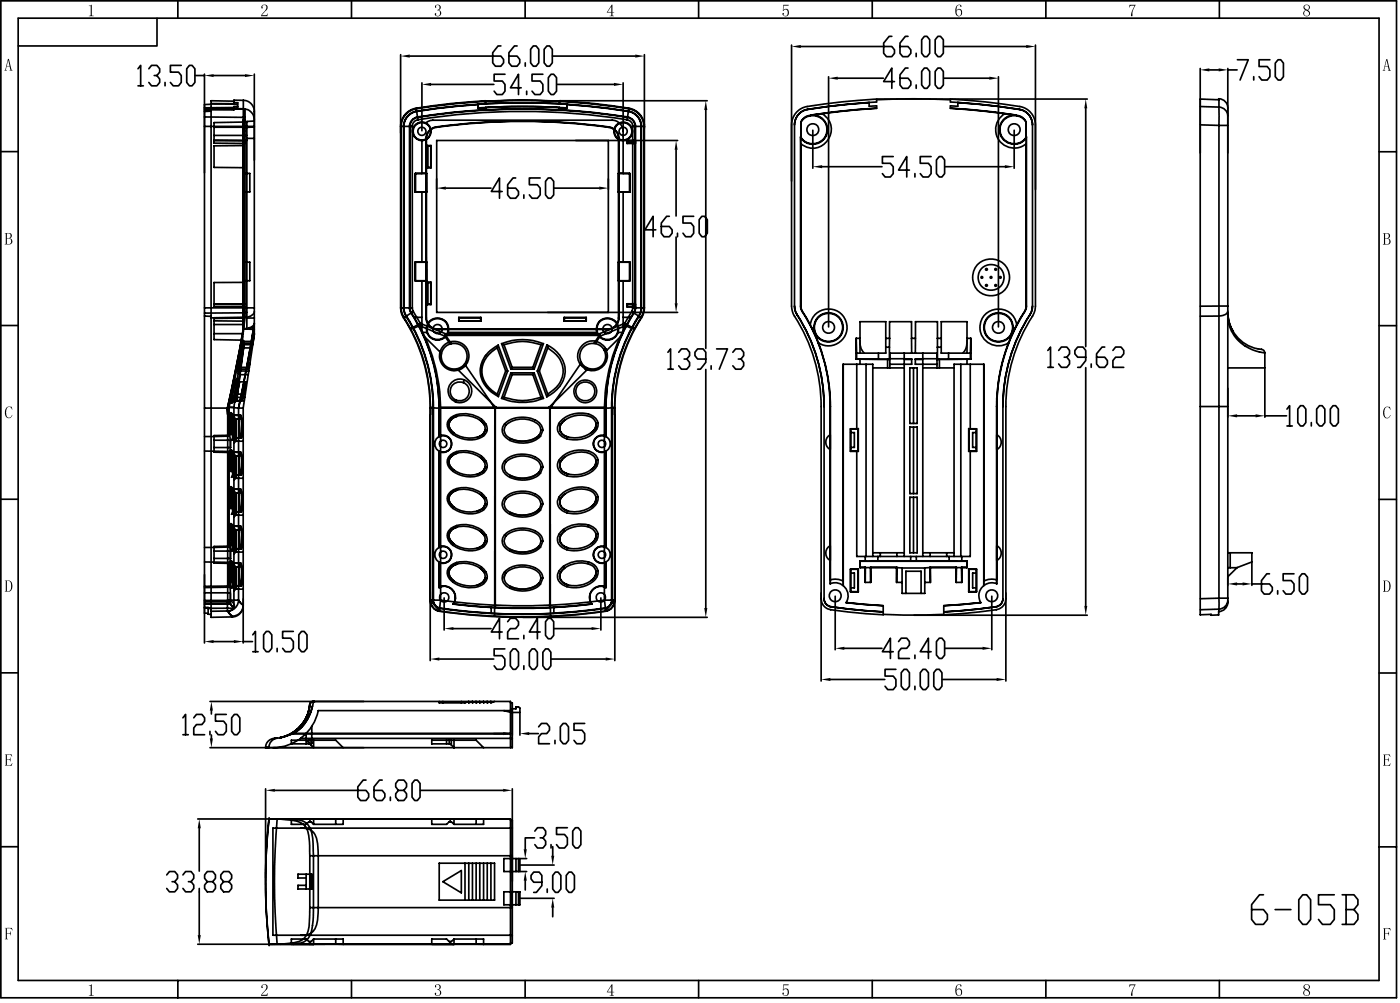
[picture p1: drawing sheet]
<svg xmlns="http://www.w3.org/2000/svg" width="210mm" height="151mm" viewBox="0 0 210 151" stroke-linecap="round" stroke-linejoin="round" font-family="sans-serif">
<g fill="none" stroke="#000" stroke-width=".25">
<path d="M.1 .1h209.8v149.8h-209.8zM2.7 2.7h204.6v144.6h-204.6zM20.7 10.3l.4-.5v3.1M20.7 12.9h.8M22.4 10.3l.4-.5h.8l.4 .5v.5l-.4 .5h-.4M23.6 11.3l.4 .6v.5l-.4 .5h-.8l-.4-.5M23.6 2.7v4.2h-20.9M24.8 12.4v.5M26.7 .1v2.6M27.2 9.8h-1.6v1h1.2l.4 .5v1.1l-.4 .5h-.8l-.4-.5M28.5 9.8h.4l.4 .5v2.1l-.4 .5h-.4l-.4-.5v-2.1zM29.3 11.3h1.4"/>
<path d="M30.7 19h7.5M30.7 11.1v85.5M30.7 17.6h6.1M31.7 16.3h4.9a1.66 1.66 0 0 1 1.6 1.7M31.7 16.7h-1M31.7 15.7h-1M31.7 15.6h4M32.1 11.3h4.7M35.2 15.2l-3.5-.1v77.6h3.2M35.2 15.4h.5v.8l-5 .1M35.2 16.4h1.6v31.3l-.2 2.1M35.2 16.1l-4.5 .1"/>
<path d="M35.7 16h-.5v.5h-4.5M36.6 18.1h.2M36.6 19.7h.2M36.6 18.5h.2M36.6 15.1a1.68 1.68 0 0 1 1.6 1.6M36.6 15.1v35h-4.4M36.6 15.1l-1.4-.1v.6h-3.5M36.8 18.3l-4.6 .1v2.6l4.6 .1h-4.6v.4h4.6M38.2 18.2h-1.1v31.2l1.1 .1M38.2 11.1v39M38.2 19.1h-6M52.8 .1v2.6"/>
<path d="M60.2 8.2v38M61.6 8.4h12.4M62 19h-1.8a2.77 2.77 0 0 1 2.3-2.7 99.9 99.9 0 0 1 10.5-1.2v.5a104.2 104.2 0 0 1 11.1 0v-.5a84.9 84.9 0 0 1 11 1.3 2.77 2.77 0 0 1 1.7 2.6h-1.7M62 19v27.2M62.5 16.3l.3 1.7M62.8 18a.98 .98 0 0 0-.8 1M62.8 18a98.9 98.9 0 0 1 31.4 0M63.4 12.4v7.2M64 18.5a1.39 1.39 0 0 1 .7 1.5 1.39 1.39 0 0 1-1.3 1.1M64 18.5l.7-.4h.4h26.9a1.67 1.67 0 0 1 1.7 1.6v6.4M64 18.5a1.4 1.4 0 0 0-2 .9 1.4 1.4 0 0 0 1.4 1.7M64.8 12.7h9.4"/>
<path d="M65.5 19.1a1.7 1.7 0 0 0-1.4 1.7M65.5 19.1a94.5 94.5 0 0 1 26 0M65.5 19.1h.1M71.8 15.7a76.7 76.7 0 0 0-9.7 1.1 2.35 2.35 0 0 0-1.4 2.2v27.2a3.9 3.9 0 0 0 1 2.3 25.4 25.4 0 0 1 3.4 12.8M71.8 15.7a70.2 70.2 0 0 0-9.7 1.2 2.31 2.31 0 0 0-1.4 2.1v27.2a3.7 3.7 0 0 0 1 2.3 25.6 25.6 0 0 1 3.4 12.8M71.8 15.6v.7M71.8 15.6h.1M71.9 15.6l6-.2 7.3 .2M71.9 16.2a99.1 99.1 0 0 1 13.3 0M71.9 15.6v.6M71.9 16.2l-.1 .1M73 16.5a79.2 79.2 0 0 0-10.6 1.2 1.42 1.42 0 0 0-.9 1.3v27.2a3.1 3.1 0 0 0 .9 1.9 26.4 26.4 0 0 1 3.6 13.2"/>
<path d="M73 15.2a104.2 104.2 0 0 1 11.1 0M73 16.5v-.4a104.2 104.2 0 0 1 11.1 0v.4M73 16.5a104.2 104.2 0 0 1 11.1 0M73 15.6h-1.2M73 16.2l-1.2 .1M75.3 6.9h-.4l-.8 1v1.5l.4 .5h.8l.4-.5v-.5l-.4-.5h-1.2M75.9 11.2h-1.6v1h1.2l.4 .5v1l-.4 .5h-.8l-.4-.5M77.7 6.9h-.4l-.8 1v1.5l.4 .5h.8l.4-.5v-.5l-.4-.5h-1.2M78.3 13.2h-1.6l1.2-2v3M78.9 .1v2.6M78.9 9.4v.5M79.2 13.7v.5"/>
<path d="M80.1 6.9h.5l.4 .5v2l-.4 .5h-.5l-.4-.5v-2zM81.6 11.2h-1.6v1h1.2l.4 .5v1l-.4 .5h-.8l-.4-.5M82.2 6.9h.4l.4 .5v2l-.4 .5h-.4l-.4-.5v-2zM82.8 11.2h.4l.4 .5v2l-.4 .5h-.4l-.4-.5v-2zM83 8.4h12.5M83.7 12.7h8.6M84.1 16.5a79.2 79.2 0 0 1 10.6 1.2 1.42 1.42 0 0 1 .8 1.3v27.2a3.1 3.1 0 0 1-.9 1.9 26.4 26.4 0 0 0-3.5 13.2M84.1 15.6h1.1M84.1 16.2l1.1 .1M84.1 15.1h22.2M85.2 15.6v.6M85.2 16.2v.1"/>
<path d="M85.2 15.7a76.7 76.7 0 0 1 9.8 1.1 2.35 2.35 0 0 1 1.4 2.2v27.2a3.9 3.9 0 0 1-1 2.3 25.4 25.4 0 0 0-3.4 12.8M85.2 15.7a70.2 70.2 0 0 1 9.8 1.2 2.31 2.31 0 0 1 1.4 2.1v27.2a3.7 3.7 0 0 1-1.1 2.3 25.6 25.6 0 0 0-3.4 12.8M85.2 15.6v.7M85.2 15.6h.1M91.5 19.1a1.66 1.66 0 0 1 1.5 1.7M91.5 19.1h.1M93.7 12.4v7.2M94.2 18a.98 .98 0 0 1 .9 1M94.5 16.3l-.3 1.7M95.1 19v27.2M96.8 8.2v38M105 .1v2.6"/>
<path d="M106.1 16.5v35.8M119 6.8v39.6a4.4 4.4 0 0 0 1 2.1 25 25 0 0 1 3.4 12.6v41.2M119.4 18.8v27.2zM120 17.2l.8-.6a72.1 72.1 0 0 1 9.8-1.2 79.1 79.1 0 0 0-9.8 1.2 2.38 2.38 0 0 0-1.4 2.2l.1-.6zM120.4 18.3v2.3M120.4 7h12.4M120.4 18.3a2.12 2.12 0 0 1 3.2-.4 2.12 2.12 0 0 1 0 3.2 2.12 2.12 0 0 1-3.2-.4M120.4 18.3h.1M120.4 18.3v2.4M122.1 17.3a2.21 2.21 0 0 1 2 3.2 2.21 2.21 0 0 1-3.8 .2M122.1 17.3h-.3M122.2 19.6v5.7"/>
<path d="M123.6 17.1a2.77 2.77 0 0 1 .8 4 2.77 2.77 0 0 1-4 .5M123.6 17.1l-1.5 .2M124.5 11.5v37.6M125.9 11.7h6.9M130.6 15.4l1.1-.1v-.4a85.9 85.9 0 0 0-10.9 1.2 2.82 2.82 0 0 0-1.8 2.7M130.6 15.4v.6l1.1-.1v.4l-2.7 .2-5.4 .6M131.1 .1v2.6M131.7 15a103.8 103.8 0 0 1 11.1 0M131.7 16.2l-6.6 .6-3.3 .6a1.57 1.57 0 0 0-1.4 .9M131.8 14.9h31.6M134 5.5h-.4l-.8 1v1.5l.4 .5h.8l.4-.5v-.5l-.4-.5h-1.2M134.4 12.3h-1.6l1.2-2.1v3.1"/>
<path d="M136.5 5.5h-.4l-.8 1v1.5l.4 .5h.8l.4-.5v-.5l-.4-.5h-1.2M136.5 10.2h-.4l-.8 1v1.6l.4 .5h.8l.4-.5v-.5l-.4-.6h-1.2M137.7 8v.5M137.7 12.8v.5M138.9 5.5h.4l.4 .5v2l-.4 .5h-.4l-.4-.5v-2zM138.9 10.2h.4l.4 .5v2.1l-.4 .5h-.4l-.4-.5v-2.1zM141 5.5h.4l.4 .5v2l-.4 .5h-.4l-.4-.5v-2zM141 10.2h.4l.4 .5v2.1l-.4 .5h-.4l-.4-.5v-2.1zM141.8 7h12.4M141.8 11.7h6.9M142.8 16.2l6.7 .6 3.2 .6a1.57 1.57 0 0 1 1.5 .9M144 15.4l-1.2-.1v-.4a85.6 85.6 0 0 1 11 1.2 2.82 2.82 0 0 1 1.8 2.7"/>
<path d="M144 15.4a72.1 72.1 0 0 1 9.7 1.2 2.37 2.37 0 0 1 1.5 2.2M144 15.4l6.1 .6 3.1 .4M144 15.4v.6l-1.2-.1v.4l2.8 .2 5.4 .6M150.1 11.5v37.6M151 17.1a2.77 2.77 0 0 0-.8 4 2.77 2.77 0 0 0 4 .5M151 17.1l1.5 .2M152.4 19.6v5.7M152.5 17.3a2.2 2.2 0 0 0-2.1 3.2 2.2 2.2 0 0 0 3.8 .2M152.5 17.3h.3M153.2 16.4a2.34 2.34 0 0 1 2 2.4M153.2 16.4h.1M154.2 18.3a2.13 2.13 0 0 0-3.2-.4 2.13 2.13 0 0 0 0 3.2 2.13 2.13 0 0 0 3.2-.4"/>
<path d="M154.2 18.3h.1M154.2 18.3v2.4M154.2 18.3v2.3M155.2 18.8v27.2zM155.2 18.7v.1M155.6 6.8v39.2l-.1 .9a27.5 27.5 0 0 0-4.1 10.6l-.2 3.6v41.2M157.2 .1v2.6M163.2 16.3v35.8M180.4 10.3v82h1.6v.1h1.2v-.5M180.4 18.8h2.8M181.8 10.5h1.4M183.2 14.8a1.36 1.36 0 0 1 1.3 1.4"/>
<path d="M183.2 14.8v.2l-2.8-.1M183.2 14.8v1.3l-2.8-.1M183.2 18.8v71M183.2 18.8h1.3M183.3 .1v2.6M184.5 10.3v80.2a1.41 1.41 0 0 1-1.3 1.4M184.5 17.5a1.36 1.36 0 0 0-1.3-1.4v2.7M184.5 10.5h1.4M186 9h1.6l-1.2 3M188.4 11.5v.5M190.9 9h-1.7v1h1.3l.4 .5v1l-.4 .5h-.9l-.4-.5M192.1 9h.4l.4 .5v2l-.4 .5h-.4l-.4-.5v-2z"/>
<path d="M.1 22.8h2.6M32.2 20.3h4.9M36.6 21.1h.5M36.6 21.9h-4.4v3.2l4.4 .1M36.6 26l.9 .1v2.7h-.9M36.6 39.4h.9v2.8h-.9M37.1 20.8h1.1M62.4 28.8v-2.7l1.7-.1v2.8M62.4 39.4v2.8M62.4 39.4h1.7v2.8M62.4 28.8h1.7M62.4 28.8h.1"/>
<path d="M62.4 26.1v2.7M63.4 21.1v5M63.4 28.8v10.6M64 20.8a1.75 1.75 0 0 1 1.5-1.7 92 92 0 0 1 26.5 .1 1.76 1.76 0 0 1 1 1.6M64 20.8v27M64 20.8h.1M64.1 26.1v2.7M64.1 28.8h.1M64.1 20.8v21.4M64.1 39.3v2.9h-1.7M64.2 21.9v3.3M64.2 21.9h.1"/>
<path d="M64.2 25.2h.6M64.2 21.9h.6M64.3 25.1l-.1 .1M64.3 21.9v3.2M64.3 25.1h.4M64.3 21.9h.4M64.7 21.9v3.2M64.7 25.1l.1 .1M64.8 21.9h-.1M64.8 21.9v3.3M67 28.3h6.8M75.5 28.8h-1.7l1.3-2.1v3.1"/>
<path d="M77.5 26.7h-.4l-.8 1v1.6l.4 .5h.8l.4-.5v-.5l-.4-.5h-1.2M78.7 29.3v.5M81.2 26.7h-1.6v1h1.2l.4 .6v1l-.4 .5h-.8l-.4-.5M82.4 26.7h.4l.4 .5v2.1l-.4 .5h-.4l-.4-.5v-2.1zM83.3 28.3h6.8M91.4 21.1v25.8M93 20.8v27M93 20.8h.1M93 28.8v-2.8l1.6 .1v2.7M93 28.8h1.6M93.7 28.8v10.6M94.2 21.5h1.3"/>
<path d="M94.3 21.1h1.2v-2.1a1.35 1.35 0 0 0-1.2-1.4 97.6 97.6 0 0 0-31.9 .1 1.36 1.36 0 0 0-.8 1.3v27.2a2.1 2.1 0 0 0 .6 1.5M94.3 21.5h-.1M94.3 21.5h1.2M94.3 21.1l-.1 .4M94.3 21.1v.4M94.6 26.1v2.7M94.6 28.8h.1M94.6 39.4v2.8M94.6 39.4h-1.6v2.8M95.5 21.5v24.1M98.6 34.5h-1.7l1.3-2v3.1M100.6 32.5h-.4l-.8 1v1.5l.4 .6h.8l.4-.6v-.5l-.4-.5h-1.2"/>
<path d="M101.6 22.5v9.9M101.6 35.6v9.9M101.8 35v.6M101.8 21.1h-36.2v25.8h36.2M104.3 32.5h-1.7v1h1.3l.4 .5v1l-.4 .6h-.9l-.4-.6M105.5 32.5h.4l.4 .5v2l-.4 .6h-.4l-.4-.6v-2zM120.3 20.6v.1M120.3 20.6v25.4M120.3 20.6h.1M120.3 20.7l.1 .9M120.4 21.6v24.4M120.4 20.6v.1"/>
<path d="M123.6 25h9M134.2 23.5h-1.6v1h1.2l.4 .5v1.1l-.4 .5h-.8l-.4-.5M136.7 25.5h-1.7l1.3-2v3.1M137.5 26.1v.5M139.9 23.5h-1.6v1h1.2l.4 .5v1.1l-.4 .5h-.8l-.4-.5M141.2 23.5h.4l.4 .5v2.1l-.4 .5h-.4l-.5-.5v-2.1zM142 25h9M154.2 21.6v24.4M154.2 20.6v.1M154.3 20.6l-.1 1M154.3 20.6v25.4M154.3 20.6h-.1"/>
<path d="M207.3 22.8h2.6M.1 48.9h2.6M30.7 46.2h7.5M30.7 47.5h1M32.2 48.7h4.4M32.2 48.2h4.4M35.5 57l.4 .4M35.5 56.8l.5 .7M35.5 57l.1-.1a10.8 10.8 0 0 1-.7 3.6 9.7 9.7 0 0 1 .6-3.5zM35.6 57.1a10.8 10.8 0 0 0-.7 3.4M35.6 59.7v.5zM35.6 59.7h1.2"/>
<path d="M35.6 57.1l.4 .4M35.7 59.2h1.2M35.7 59.2h-.1M35.7 59.2l-.3 .4M35.8 56l.2 .3h1.3M35.8 55.7h1.6M35.9 55.4v.2M36 57.5a5.5 5.5 0 0 1-.8 2.7v-.1M36 57.5l-.1-.1a5.4 5.4 0 0 0-.7 2.7M36 55.5h1.2M36.1 55.4l-.4 .3M36.2 55.2l-.3 .2"/>
<path d="M36.2 52.9l-.3 1.4-.1 1.4 .3-.3M36.2 52.9l.2 .2M36.2 52.9h.1M36.2 55.3l-.5 .4M36.3 52.4l.3 .2-.3 .9M36.3 52.4l-.4 1.8-.2 1.5 .2-.3M36.3 52.4l-.1 .2M36.3 53.5a3.8 3.8 0 0 0-.3 2l.2-.3M36.3 51.8l.3 .5-.9 6.9M36.3 51.9l.3 .4M36.3 53.5l-.3 1.5v.4h.1M36.3 51.6l.3 .2"/>
<path d="M36.4 51.3l.3 .3h1.3M36.4 51.2l.3 .4M36.4 53.1l.3-1.5-.6 3.8M36.4 51l.3 .3h1.4M36.4 53.1l-.1 .4M36.5 50.5l-2.1 10.7M36.6 52.6l.1-1-.5 3.6M36.6 52.3l-1 6.9-.2 .4M36.6 46.9h.5M36.6 49.9l-1.4 11.3v30.1l-3.9 .1M36.6 42.4h-4.4v3.6l4.6 .1M36.6 47.7h-4.4v3.3l4.2 .1"/>
<path d="M36.6 52.3h1.3M36.6 47.8h-4.4M36.6 49.8h.1M36.6 49.4l-2.4 11.9v1M36.6 51.8l-1 7.9-.3 .1M36.6 51.8h1.4M36.7 51.3l-.1 .5zM36.8 47h-6.1M36.8 45.6l-4.6 .1h4.4M36.9 57.4l-.2 1.4-.4 1.4a8.8 8.8 0 0 1 .6-2.8zM36.9 57.4a7.7 7.7 0 0 1-.5 2.7l-.1 .1v-.2a8.1 8.1 0 0 1 .6-2.6zM36.9 57.4h-1.1a8 8 0 0 0-.6 2.7v.1h1.1"/>
<path d="M37.1 47.8h1.1M37.5 55.2h-1.3l-.3 .3M38 51.7a12.1 12.1 0 0 0-.8 3.8l.3-.8M38 51.6a13.2 13.2 0 0 0-.8 3.8v.1l.2-.3 .2-.7M38 51.6v.1M38 51.6h.1M38.2 48.9l-.3 .3-.4 .2h-.9M38.2 48.9l-2.3 12.4M38.2 48.9v-.3a1.48 1.48 0 0 1-1.6 .8M38.2 48.9v1.6M38.2 50.5l-.2 1.2M38.2 50.1v.4"/>
<path d="M38.2 46.8a1.55 1.55 0 0 1-1.6 .9h-4.9M38.2 50.1l-1.6 11.2h-.7M60.2 46.2l.2 1.1 .3 .4M60.2 46.2h1.8M60.7 47.7a25 25 0 0 1 4 13.6M61.7 49.4a5.3 5.3 0 0 1-1.4-3.2v-27.2a2.68 2.68 0 0 1 2.3-2.7 99.9 99.9 0 0 1 32.4 .2 2.69 2.69 0 0 1 1.8 2.5v27.2a5.3 5.3 0 0 1-1.5 3.2M61.7 49.4a24.9 24.9 0 0 1 3 11.9M62 46.2l.1 .6M62.1 46.8l-1.4 .9M62.1 46.8l1.1 1.8M62.2 47.7l1.2 2.1M62.2 47.7h1.2"/>
<path d="M62.4 42.2h.1M62.4 42.2h1.7M63 48.9l-1.1 .5h-.2M63 48.9a26.9 26.9 0 0 1 3.2 12.4M63 48.9l3.8 1.6M63.2 48.6l-.2 .3M63.2 48.6l-1.5 .8M63.2 48.6l3.8 1.5h23.1M63.4 42.2v7.6M63.4 49.8l.1 .1M63.5 49.9h.7M63.5 49.9l.2 .6"/>
<path d="M63.7 50.5a25.4 25.4 0 0 1 2.3 10.7M63.7 50.5l2.4 2.4M64 47.8a1.73 1.73 0 0 0 1.8 1.7M64 47.8h.1M64.1 47.8a1.67 1.67 0 0 0 1.7 1.6M64.1 42.2v5.6M64.2 49.9a1.66 1.66 0 0 1 1.6-2.1 1.66 1.66 0 0 1 1.5 2.1M64.2 49.9a1.67 1.67 0 0 0 1.6 1.2 1.67 1.67 0 0 0 1.5-1.2M64.2 42.4v3.3M64.2 42.4l.1 3.3M64.2 45.7h.6M64.2 42.4h.6"/>
<path d="M64.3 45.7h-.1M64.3 45.7h.4M64.7 45.7h.1M64.8 42.4l-.1 3.3M64.8 42.4v3.3M65.8 49.4v.1M65.8 49.5h25.5M65.8 49.4h25.5M66.1 52.9a2.24 2.24 0 0 0 2.8 2.7M66.1 52.9l.2 .2M66.1 52.9a2.22 2.22 0 0 1 3.7-1 2.22 2.22 0 0 1-.9 3.7M66.1 52.9h.1"/>
<path d="M66.8 50.5l.9 1.2M67 50.4v-.3l-.2 .4M67 50.4l.8 1.2M67 50.4h23.1M67 50.4l-.2 .1M67.3 49.9h22.4M68.7 55.4l.2 .2M68.9 55.6l5.6 5.6M69 47.7v.5M69 47.7h.1M69 48.2h3.3M69 47.7h3.3"/>
<path d="M69 48.2h.1M69 48.2h3.2M69 47.7h3.2M69.8 57.1l-.2 .4M69.8 54.7l4.6 6.6M72.2 47.7v.5M72.2 48.2h.1M72.3 47.7h-.1M72.3 47.7v.5M74.7 52.3a3.8 3.8 0 0 0-1.9 4.9l.5 .8 .6 .6 .8 .6M74.7 59.2l.2 .4M74.7 52.3l1.3 3.4"/>
<path d="M74.9 51.9a4.2 4.2 0 0 0-2.4 5.3 5.3 5.3 0 0 0 2.4 2.4M74.9 51.9l1.4 3.8M74.9 51.9l-.2 .4M75.4 59.8a8.4 8.4 0 0 0 6.3 0M75.4 51.6a8.4 8.4 0 0 1 6.3 0M75.4 51.6l1.4 3.9M75.4 51.6l.3 .2M75.7 59.7a8.2 8.2 0 0 0 5.6 0M75.7 51.8a8.2 8.2 0 0 1 5.6 0M75.7 51.8l1.3 3.4M75.7 59.7l-.3 .1M76 55.7l-1.3 3.5"/>
<path d="M76 55.7h.3M76.3 55.7l-1.4 3.9M76.8 56l.2 .3M76.8 56l-1.4 3.8M76.8 56h3.5M76.8 55.5h3.5M77 56.3l-1.3 3.4M77 55.2l-.2 .3M77 56.3h3.1M77 55.2h3.1M80.1 55.2l.2 .3M80.1 56.3l1.2 3.4"/>
<path d="M80.3 56l-.2 .3M80.3 56l1.4 3.8M80.8 55.7h.3M80.8 55.7l1.4 3.9M81.1 55.7l1.2 3.5M81.3 51.8l-1.2 3.4M81.3 59.7l.4 .1M81.7 51.6l-1.4 3.9M81.7 51.6l-.4 .2M82.2 51.8a4.1 4.1 0 0 1 2.3 5.7 5.4 5.4 0 0 1-2.3 2.1M82.2 51.8l-1.4 3.9M82.2 51.8l.1 .4-1.2 3.5"/>
<path d="M82.3 52.3a4 4 0 0 1 2.3 3.6 4.1 4.1 0 0 1-2.3 3.3M82.3 59.2l-.1 .4M84.8 48.2h3.3M84.8 47.7v.5M84.8 47.7h3.3M84.8 47.7h.1M84.8 48.2h.1M87.4 54.5l-4.7 6.8v29.6M88 55.4l.2 .2M88.1 47.7v.5M88.1 48.2h.1M88.1 47.7h.1"/>
<path d="M88.2 55.2l-.2 .2M88.2 55.6l-5.7 5.6M89.7 49.9a1.66 1.66 0 0 1 1.6-2.1 1.66 1.66 0 0 1 1.6 2.1M89.7 49.9a1.67 1.67 0 0 0 1.6 1.2 1.67 1.67 0 0 0 1.6-1.2M90.1 50.4l-.8 1.2M90.1 50.1v.3M90.1 50.1l.1 .4M90.1 50.4l.1 .1M90.2 50.5l-.8 1.1M90.8 52.6l.2-.2 .2 .2M91 52.4a2.24 2.24 0 0 1-.4 2.6 2.24 2.24 0 0 1-2.6 .4M91.2 52.6a2.25 2.25 0 0 0-3.7-.7 2.25 2.25 0 0 0 .7 3.7"/>
<path d="M91.3 49.4v.1M92.9 49.9h.7M93 47.8a1.63 1.63 0 0 1-1.7 1.6M93 42.2h1.6M93 47.8h.1M93 47.8a1.73 1.73 0 0 1-1.7 1.7M93.3 50.5a25.4 25.4 0 0 0-2.3 10.7M93.3 50.5l-2.1 2.1M93.6 49.9l-.3 .6M93.7 47.7h1.1M93.7 42.2v7.6M93.7 49.8l-.1 .1"/>
<path d="M93.9 48.6l-3.8 1.5M93.9 48.6l.1 .3-3.8 1.6M93.9 48.6l1.4 .8M94.2 46.1h1.3M94.2 45.6h1.3M94.2 45.6v.5M94.2 45.6l.1 .1M94.3 46l-.1 .1M94.3 46l1.2 .1M94.3 45.7v.3M94.6 42.2h.1M94.8 47.7l-1.1 2.1"/>
<path d="M94.9 46.8l1.5 .9M94.9 46.8l-1 1.8M95.1 46.2l-.2 .6M95.1 46.2h1.7M95.3 49.4h-.1l-1.2-.5a26.9 26.9 0 0 0-3.2 12.4M95.3 49.4a24.9 24.9 0 0 0-2.9 11.9M95.5 46.1v.1a2.1 2.1 0 0 1-.7 1.5M95.5 45.6l-1.2 .1M96.4 47.7a25 25 0 0 0-4 13.6M96.8 46.2l-.1 1.1-.3 .4M100.4 52.9l.4-.5v3.1M100.4 55.5h.8"/>
<path d="M102 52.9l.4-.5h.8l.4 .5v.5l-.4 .5h-.4M103.2 53.9l.4 .5v.5l-.4 .6h-.8l-.4-.6M106.1 53.9h-1.3l-.4-.5v-.5l.4-.5h.9l.4 .5v1.5l-.8 1.1h-.5M106.1 55.5v35.8M106.9 54.9v.6M107.7 52.4h1.6l-1.2 3.1M110.1 52.9l.5-.5h.8l.4 .5v.5l-.4 .5h-.4M111.4 53.9l.4 .5v.5l-.4 .6h-.8l-.5-.6M119.4 46l.1 .4 .3 .9M119.8 47.3a25.7 25.7 0 0 1 4.1 13.8M119.8 47.3a25.3 25.3 0 0 1 4.1 13.8M119.8 47.2v.1"/>
<path d="M120.3 46l.3 .8M120.3 46h.1M120.4 46l.2 .7M120.6 46.8a26.4 26.4 0 0 1 4.2 14.3M120.6 46.7l1.2 2.1M120.6 46.7v.1M121.8 48.8a2.78 2.78 0 0 1 3.5-2.3 2.78 2.78 0 0 1 1.7 3.8 2.78 2.78 0 0 1-4 1.2M121.8 48.8l1.2 2.7M123 51.5a26.7 26.7 0 0 1 1.8 9.6M126.7 54.7v33.2M128.7 50.8v2.2M128.7 50.8v3.1"/>
<path d="M128.7 53.9h.5M128.7 50.8h.5M128.7 53v.9M128.7 53h4.4v-4.7h-3.9v4.7M128.7 53.9h.1M128.7 53.9h5M128.8 54.7v9.7M129.2 53.9l4.2 .1M129.2 51.1a2.51 2.51 0 0 0 .7 1.9M129.2 53.9v.8M130.2 54.7v28.9M131.2 55.3h4.7"/>
<path d="M132 53v.9M133.1 52.1h.6M133.1 50.8h.6M133.4 54v1.3M133.4 54h.3M133.7 52.1v1.8M133.7 50.8v-2.5h3.3v2.5M133.7 50.8v1.3M133.7 53.9v.1M133.7 54v1.3M135.9 53v30.6M135.9 53.9h1.1v.8h-3.2"/>
<path d="M135.9 54h1.1M136.7 55.3h1.1v8.3h-1.1zM137 50.8v2.2M137 50.8h.6M137.3 55.3v8.3M137.6 53v-4.7h3.3v5.6M137.6 54h1.1M138.7 53.9h-1.1v.8h3.2M138.7 55.3h4.7M138.7 53v30.6M140.8 54h.4M140.8 53v.9h-2.1"/>
<path d="M140.8 54v1.3M140.8 53h-7.1v.9h2.2M140.9 53.9l-.1 .1M140.9 52.1h.6M140.9 50.8h.6M141.2 54v1.3M142.6 53v.9M144.4 54.7v28.9M145.3 53.9l-4.1 .1M145.3 51.1v.7a1.8 1.8 0 0 1-.6 1.2M145.3 53.9h.6M145.3 53v-4.7h-3.8v4.7h4.3"/>
<path d="M145.3 50.8h.6M145.3 53.9v.8M145.8 54.7v9.7M145.8 53.9h-4.9M145.8 53.9h.1M145.8 53v.9M145.9 50.8v3.1M145.9 50.8l-.1 2.2M147.5 41.6h.2v.2h-.2zM147.9 54.7v33.2M148.8 41.6h.2v.2h-.2zM149.5 42.8h.2v.2h-.2z"/>
<path d="M149.5 40.4h.2v.2h-.2zM150.2 41.6h.2v.2h-.2zM151.6 51.5a26.6 26.6 0 0 0-1.8 9.6M152.8 48.8a2.78 2.78 0 0 0-3.5-2.3 2.78 2.78 0 0 0-1.8 3.8 2.78 2.78 0 0 0 4.1 1.2M152.8 48.8l-1.2 2.7M154 46.8l-1.2 2M154 46.8h.1M154 46.8a26.4 26.4 0 0 0-4.2 14.3M154.2 46l-.2 .8M154.2 46h.1M154.3 46l-.3 .8M154.8 47.3a25.6 25.6 0 0 0-4.1 13.8"/>
<path d="M154.8 47.2v.1M155.2 46l-.1 .4-.3 .9M157.5 52.6l.4-.5v3.1M157.5 55.2h.8M159.1 52.6l.4-.5h.8l.4 .5v.5l-.4 .6h-.4M160.3 53.7l.4 .5v.5l-.4 .5h-.8l-.4-.5M163.2 53.7h-1.2l-.5-.6v-.5l.5-.5h.8l.4 .5v1.6l-.8 1h-.4M163.2 55.2v35.8M164 54.7v.5M166 52.1h-.4l-.8 1v1.6l.4 .5h.8l.4-.5v-.5l-.4-.5h-1.2M167.3 52.6l.4-.5h.8l.4 .5v.5l-.4 .6h-.8l-.4 .5v1h1.6M184.5 47.7a5.9 5.9 0 0 0 5.6 5.3"/>
<path d="M184.5 46.7a1.15 1.15 0 0 1-1.3 .8h-2.8M184.5 46h-4.1M185.3 49.7a5.3 5.3 0 0 1-.8-2.8 5.6 5.6 0 0 0 4.5 5.5M189 52.4h.2zM189.2 52.4a.74 .74 0 0 1 .9 .6M190.1 53v2.3h-5.6M190.1 55.3v7.4M207.3 48.9h2.6M.1 75h2.6M30.7 61.3h3.7M30.7 67.7l3.7 .1M32.2 66.1h2.5v1.1h-2.5"/>
<path d="M34.2 62.3v27.8M34.4 65.5l.1-.1a5.7 5.7 0 0 1 0 2.3v.2l-.1-.1M34.4 61.2h.8M34.4 61.2v4.3M34.4 67.8v14.4M34.4 65.5l-3.7 .1M34.5 65.4h-2.3v2.5l2.3 .1M34.5 69.1l.1-1 .2-.5 .2 1.6M34.5 74.6l.1-1 .2-.4a2.7 2.7 0 0 1 .2 1.5M34.5 74.6l.3 .1M34.5 69.1h.3M34.5 63.5l.1 1.7"/>
<path d="M34.5 69.1l.1 1.7M34.5 74.6l.1 1.8M34.7 78.9l.1-.1 .2 .8M34.7 73.4l.1-.2a2.77 2.77 0 0 1 .2 1.6M34.7 67.8l.1-.1a2.77 2.77 0 0 1 .2 1.5M34.7 62.3l.1-.2a2.77 2.77 0 0 1 .2 1.6M34.7 78.9l.1-.2 .2 .8M34.7 78.9l-.2 1.3M34.7 67.8l-.2 1.1 .1 1.9M34.7 78.9l-.2 1.1 .1 1.9M34.7 73.4l-.2 1.1 .1 1.9M34.7 62.3l-.2 1.1 .1 1.8"/>
<path d="M34.7 78.9l.3 .3M34.7 78.9l.2 .3M34.7 73.4l.2 .2M34.7 67.8l.2 .3M34.7 62.3l.2 .2M34.7 67.5l.5 .5M34.7 78.6l.5 .5M34.7 73.1l.5 .5M34.7 62l.5 .5M34.7 67.6l.5 .5M34.7 78.7l.5 .5M34.7 73.2l.5 .4"/>
<path d="M34.7 62.1l.5 .4M34.8 60.6l.5-.5-.6 .5M34.8 69.1l.2 1.8 .1 .4 .1-.1M34.8 69.1l.2-1.2 .2 .4 .1 1M34.8 74.7l.2 1.7 .1 .4 .1-.1M34.8 74.7l.1-.8 .1-.5 .2 .5 .1 1M34.8 63.6l.2 1.8 .1 .4 .1-.2M34.8 63.6l-.3-.1 .2-1.4 .2 .2 .1 1.3M34.8 63.6l.1-.8 .2-.5 .2 1.5M34.9 65l-.3 .2M34.9 70.6l-.3 .2M34.9 76.1l-.3 .3"/>
<path d="M34.9 68.1l.1-.2 .1 .1 .1 .7 .1 1.4M34.9 68.1l-.1 1.1 .1 1.4M34.9 79.2l.1-.2 .2 .5 .1 1.7M34.9 79.2l-.1 1.1 .1 1.4M34.9 73.6l.1-.1 .2 .4 .1 1.8M34.9 73.6l-.1 1.1 .1 1.4M34.9 62.5l.1-.1 .2 .4 .1 1.8M34.9 62.5l-.1 1.1 .1 1.4M35 79.2l-.2 1M35 79.2l.1-.2 .2 .8M35 79.5l.3 .3M35 79.5v.8"/>
<path d="M35 79h1.1M35 73.5h1.1M35 67.9h1.1M35 62.4h1.1M35 69.2l-.1 2.3M35 74.7l-.1 2.3 .3-.3M35 63.6l-.1 2.3M35 74.8l-.1 2.2M35 63.7l-.1 2.2M35 74.8l.3 .1M35 74.7l.3 .2M35 69.2l.3 .2"/>
<path d="M35 69.2l.3 .1M35 63.7l.3 .1M35 63.6l.3 .2M35.1 79h1M35.1 73.4h1M35.1 67.9h1M35.1 62.3h1M35.1 76.9h1.1M35.1 71.4h1.1M35.1 65.8h1.1M35.2 75.7h.2M35.2 70.2h.2"/>
<path d="M35.2 64.6h.2M35.2 79.3l.2 .3h1.2M35.2 76.9h1M35.2 73.8l.2 .3h1.2M35.2 71.3h1M35.2 74.8l.2 .2M35.2 68.2l.2 .3h1.2M35.2 65.8h1M35.2 69.2l.2 .2M35.2 62.7l.2 .2h1.2M35.2 63.7l.2 .2M35.2 60.1l-.4 .3"/>
<path d="M35.2 65.6l-.3 .3M35.2 71.2l-.3 .3M35.3 79.8l.1 1.4-.2 1.1M35.3 71.2l-.5 .5M35.3 76.7l-.5 .5 .4-.4M35.3 65.7l-.5 .4M35.3 70.1v.8l-.2 .5-.2-.8M35.3 75.7v.8l-.2 .4a.73 .73 0 0 1-.2-.8M35.3 64.6v.5a.6 .6 0 0 1-.2 .7l-.2-.8M35.3 75.7h-.3M35.3 70.1l-.3 .1M35.3 64.6h-.3"/>
<path d="M35.3 69.3l-.1 1.9M35.3 74.9l-.1 1.8M35.3 63.8l-.1 1.8M35.4 75.7v-1.6v2.9M35.4 75.7v1.7v-.4M35.4 70.2v-1.7v2.9M35.4 70.2v1.6v-.4M35.4 64.6v-1.7v3M35.4 64.6v1.7v-.4M35.4 65.9l-.2 .2M35.4 65.4l-.2 .1M35.4 71.4l-.2 .3"/>
<path d="M35.4 70.9l-.2 .2M35.4 77l-.2 .2M35.4 76.4l-.2 .2M35.9 61.3l-1.6-.1-.1 1.1M35.9 61.3v28.8M36.1 67.9a5.9 5.9 0 0 1 .2 3.3l-.1 .1a7.5 7.5 0 0 1-.1-3.4zM36.1 79a6.9 6.9 0 0 1 .1 3.4 7.7 7.7 0 0 1-.1-3.4zM36.1 62.4v-.1a6.9 6.9 0 0 1 .1 3.5 7.7 7.7 0 0 1-.1-3.4zM36.1 79.1v-.1a6.9 6.9 0 0 1 .1 3.5 7.6 7.6 0 0 1-.1-3.4zM36.1 73.5h.1a6.6 6.6 0 0 1 .1 3.3l-.1 .1a7.6 7.6 0 0 1-.1-3.4zM36.1 62.4a6.9 6.9 0 0 1 .1 3.4 7.6 7.6 0 0 1-.1-3.4zM36.1 73.4l.1 .1a6.6 6.6 0 0 1 .1 3.2l-.1 .2a6.6 6.6 0 0 1-.1-3.3z"/>
<path d="M36.1 67.9a5.9 5.9 0 0 1 .2 3.3l-.1 .1a6.6 6.6 0 0 1-.1-3.2zM36.6 77.4h-1.2l-.2 .3M36.6 71.8h-1.2l-.2 .3M36.6 66.3h-1.2l-.2 .3M36.6 61.3v35.3M36.7 60.2h-1.1l-.3 .2M64.7 61.3v37.9M64.7 61.3h.1M64.7 61.3v28.9M65.1 61.3v28.9M65.1 61.3h.1M66 61.3v4.2"/>
<path d="M66 67.7v14.5M66 61.3h.1M66 67.8h.1M66 65.5a1.29 1.29 0 0 1 1.9 1.2 1.29 1.29 0 0 1-1.9 1.1M66 61.2v4.3M66 67.8v14.4M66 61.2h8.5M66.2 61.3l-1.5-.1v1.1M66.2 61.3v28.8M66.2 61.3h24.6M67.5 69.2a1.64 1.64 0 0 0 .9 1.5 3.7 3.7 0 0 0 4.2 0l.3-.6M67.5 69.2a1.54 1.54 0 0 0 .7 1.4l-.1 .2"/>
<path d="M67.5 69.2a2.58 2.58 0 0 1 3.2-1.1 2.66 2.66 0 0 1 2.1 1.4l.1 .6M67.5 63.6a2.19 2.19 0 0 0 2 2 3.4 3.4 0 0 0 3.1-.4l.3-.6M67.5 63.6l.1 .8 .6 .6-.1 .2M67.5 63.6a1.89 1.89 0 0 1 1.8-1.2 3.9 3.9 0 0 1 3.4 1.3l.2 .9M68.6 60.1l-.2 .3M68.6 78.9a4.2 4.2 0 0 1 4.4 1.4M68.6 73.4a4.2 4.2 0 0 1 4.4 1.4M68.6 67.8a4.2 4.2 0 0 1 4.4 1.4M68.6 62.3a4.2 4.2 0 0 1 4.4 1.4M68.6 67.8a1.57 1.57 0 0 0-1.4 1.3 1.57 1.57 0 0 0 .9 1.7M68.6 67.8l.1 .3a1.57 1.57 0 0 0-1.2 1.1M68.6 78.9a1.56 1.56 0 0 0-1.4 1.3 1.56 1.56 0 0 0 .9 1.7"/>
<path d="M68.6 78.9l.1 .3-.8 .4-.4 .7M68.6 73.4a1.56 1.56 0 0 0-1.4 1.3 1.56 1.56 0 0 0 .9 1.7M68.6 73.4l.1 .2a1.57 1.57 0 0 0-1.2 1.1 2.58 2.58 0 0 1 3.2-1.1 2.78 2.78 0 0 1 2.1 1.4l.1 .7M68.6 62.3a1.56 1.56 0 0 0-1.4 1.3 1.56 1.56 0 0 0 .9 1.6M68.6 62.3l.1 .2-.8 .4-.4 .7M72.2 68.7l.6 .7 .2-.2M72.2 79.8l.6 .6 .2-.1M72.2 74.3l.6 .6 .2-.1M72.2 63.2l.6 .6 .2-.1M72.9 70.1a1.55 1.55 0 0 1-1.2 1.1M72.9 75.7a1.48 1.48 0 0 1-1.2 1.1M72.9 75.7a1.41 1.41 0 0 1-1 1 3.9 3.9 0 0 1-4.1-.9l-.3-.6v-.5a1.54 1.54 0 0 0 .7 1.4l-.1 .3"/>
<path d="M72.9 64.6a1.55 1.55 0 0 1-1.2 1.1M72.9 75.7h.3M72.9 70.1l.3 .1M72.9 64.6h.3M73 69.2l.2 1M73 74.8l.2 .9M73 63.7l.2 .4v.5M73.2 75.7l-.1 .3a2.2 2.2 0 0 1-2.1 1.2 4.7 4.7 0 0 1-2.9-.8M73.2 70.2l-.1 .2a2.31 2.31 0 0 1-2.4 1.2 4.6 4.6 0 0 1-2.6-.8M73.2 64.6l-.1 .3a2.87 2.87 0 0 1-3.3 1.1l-1.2-.4-.5-.4M74.4 61.3l-.1 29.6M74.4 61.2h8.2"/>
<path d="M74.4 61.2v30M74.5 61.2h-.1M75.8 74.8a4.1 4.1 0 0 1 5.3-.1l.4 .6 .1 .4M75.8 74.8a1.42 1.42 0 0 0 .5 2.2l.3 .2M75.8 69.2a4 4 0 0 1 5.4 0l.3 .6 .1 .4M75.8 69.2a1.52 1.52 0 0 0 .8 2.5M75.8 63.7a4.1 4.1 0 0 1 5.3-.2l.4 .7 .1 .4M75.8 63.7a1.56 1.56 0 0 0 .8 2.4M75.8 74.8l.2 .2M75.8 69.2l.2 .2M75.8 63.7l.2 .2M76.1 69.4a3.7 3.7 0 0 1 5 .1 1.28 1.28 0 0 1-.6 1.8 3.9 3.9 0 0 1-4.4-.3 1.19 1.19 0 0 1 0-1.6z"/>
<path d="M76.1 74.9a3.8 3.8 0 0 1 5 .2 1.39 1.39 0 0 1-1 2 3.7 3.7 0 0 1-4.1-.8 1.1 1.1 0 0 1 .1-1.4zM76.1 63.8a3.8 3.8 0 0 1 5 .2 1.39 1.39 0 0 1-1 2 3.7 3.7 0 0 1-4.1-.8 1.07 1.07 0 0 1 .1-1.4zM81.2 76.6a4.1 4.1 0 0 1-4.6 .6M81.2 71.1a4 4 0 0 1-4.6 .6M81.2 65.5a4.1 4.1 0 0 1-4.6 .6M81.2 76.6l-.2-.2a3.9 3.9 0 0 1-4.3 .6l-.1 .2M81.2 71.1l-.2-.2a3.9 3.9 0 0 1-4.3 .5l-.1 .3M81.2 65.5l-.2-.1a4 4 0 0 1-4.3 .5l-.1 .2M81.3 75.7h.3M81.3 70.2h.3M81.3 64.6h.3M81.6 75.7l-.4 .9"/>
<path d="M81.6 70.2l-.4 .9M81.6 64.6l-.4 .9M82.5 61.2h8.5M82.5 61.2h.1M82.6 61.2v30M84 69.2a1.59 1.59 0 0 0 1.2 2.3M84 74.7a1.58 1.58 0 0 0 1.2 2.3M84 63.6a1.57 1.57 0 0 0 1.2 2.3M84 74.7l.3 .2M84 69.2l.3 .1M84 63.6l.3 .2M84.1 70.1l.5 .7 .7 .4-.1 .3"/>
<path d="M84.1 75.6a1.48 1.48 0 0 0 1.2 1.1l-.1 .3M84.1 64.5a1.47 1.47 0 0 0 1.2 1.1l-.1 .3M84.3 69.3l-.2 .8M84.3 74.9l-.2 .7M84.3 63.8l-.2 .7M84.6 74.5a3.7 3.7 0 0 1 4.7-.4 1.38 1.38 0 0 1-.6 2.1 4 4 0 0 1-3.9 .3 1.24 1.24 0 0 1-.2-2zM84.7 79.5a1.6 1.6 0 0 0-.9 1.7 1.6 1.6 0 0 0 1.4 1.4M84.7 79.5l.2 .3-.7 .7-.1 .7M84.9 68.7l-.6 .6M84.9 74.2l-.6 .7M84.9 63.1l-.6 .7M88.5 78.9a4.6 4.6 0 0 0-3.8 .6"/>
<path d="M88.5 78.9a1.9 1.9 0 0 1 1.4 1.3M88.5 78.9l-.1 .3M89.6 69.1a1.54 1.54 0 0 1-.8 1.4M89.6 69.1a1.63 1.63 0 0 1-1 1.6 3.7 3.7 0 0 1-4.2 0l-.3-.6M89.6 69.1a1.94 1.94 0 0 0-1.9-1.2 3.8 3.8 0 0 0-3.4 1.3l-.2 .9M89.6 63.6a1.53 1.53 0 0 1-.8 1.4M89.6 63.6a1.61 1.61 0 0 1-1 1.5 3.7 3.7 0 0 1-4.2 0l-.3-.6M89.6 63.6l.3-.1a2.11 2.11 0 0 0-2.1-1.4 4 4 0 0 0-3.8 1.5M89.6 63.6a1.61 1.61 0 0 0-1.5-1.2 3.8 3.8 0 0 0-3.9 1.5l-.1 .6M89.9 63.5v.3a2.35 2.35 0 0 1-1.9 2 4.8 4.8 0 0 1-2.8 .1M89.9 69.1a2.15 2.15 0 0 1-1.8 2.2l-.9 .2a4.1 4.1 0 0 1-2 0M89.9 74.6a2.15 2.15 0 0 1-1.8 2.2 4.6 4.6 0 0 1-2.9 .2"/>
<path d="M89.9 69.1a2.08 2.08 0 0 0-2.1-1.5 4 4 0 0 0-3.8 1.6M89.9 74.6l-.3 .1a1.57 1.57 0 0 1-.8 1.4M89.9 74.6a2.23 2.23 0 0 0-2.4-1.5 4.1 4.1 0 0 0-3.5 1.6M89.9 69.1h-.3M90.8 61.3l1.5-.1 .1 1.1M90.8 61.3v28.8h1.6l-1.5 1.7M91 65.5a1.29 1.29 0 0 0-1.8 1.2 1.29 1.29 0 0 0 1.8 1.1M91 61.3h.1M91 61.2v4.4M91 67.8v14.4M91.1 61.3v4.3M91.1 67.7v14.5"/>
<path d="M91.9 61.3h.1M91.9 61.3v28.9M92 61.3v28.9M92.4 61.3h.1M92.4 61.3v28.9M92.4 61.3v37.9M123.9 61.1v28.8zM123.9 61v.1M124.8 65.3a1.25 1.25 0 0 0 0 2.2M124.8 61.1v26.6M124.8 61.1h.1M124.8 61.1v26"/>
<path d="M127.9 65h.5v2.2h-.5M128.8 67.8v15.8h17v-15.8M128.8 64.4h-1v3.4h1.2M129 67.8h.1M129 64.4h-1.1v3.4M129 64.4v3.4M129 64.4h-.2M136.7 74.7h1.1v8.3h-1.1zM136.7 64.1h1.1v10h-1.1zM137.3 64.1v10M137.3 74.7v8.3M145.6 64.4h1.1v3.4"/>
<path d="M145.6 64.4v3.4M145.6 64.4h.2M145.6 67.8h.1M145.8 64.4h1v3.4h-1.2M146.7 65h-.5v2.2h.5M149.8 61.1h.1M149.8 61.1v26M149.8 65.3a1.25 1.25 0 0 1 0 2.2M149.8 61.1v26.6M150.7 61.1v28.8zM150.7 61v.1M180.4 61.1h4.1"/>
<path d="M185.9 62.5h2.8M190.1 62.5h3.3M193.4 61.4l.4-.5v3.1M193.4 64h.8M195.5 60.9h.4l.4 .5v2.1l-.4 .5h-.4l-.5-.5v-2.1zM197.1 63.5v.5M198.3 60.9h.4l.4 .5v2.1l-.4 .5h-.4l-.4-.5v-2.1zM200.3 60.9h.4l.4 .5v2.1l-.4 .5h-.4l-.4-.5v-2.1zM207.3 75h2.6M30.7 90.2h3.5M30.7 91.2h.6v1.1h.4M30.7 89h3.9v1.4h-3.9"/>
<path d="M30.7 91.3l1 .1M30.7 92.1h.6M30.7 84.4l3.7 .1M32.1 96.4h3.1M32.2 82.8h2.5v1.1h-2.5M34.2 91.8h.1M34.2 90.2v1.6h-2.5M34.2 91.8l.7 .8M34.2 90.1a.81 .81 0 0 1 1 .7 .81 .81 0 0 1-.6 .9l-.4 .1M34.2 90.1h1.7M34.2 90.1v.1M34.4 88.2l.1-.2 .1 2.7h-3.9"/>
<path d="M34.4 82.2l.1-.2a5.7 5.7 0 0 1 0 2.4v.2l-.1-.1M34.4 84.5v3.7M34.4 88.2l-3.7 .1M34.4 82.2h-3.7M34.5 88l-3.8 .1M34.5 82l-2.3 .1v2.5h2.3M34.5 85.7l.3 .1M34.5 80.2h.3M34.5 80.2l.1 1.7M34.5 85.7l.1 1.8M34.6 90.7l.6 .5zM34.7 84.5l.1-.2 .2 .9"/>
<path d="M34.7 84.4l.1-.1 .2 .8M34.7 84.4l-.2 1.3M34.7 84.5l-.2 1.1 .1 1.9M34.7 84.4l.3 .3M34.7 84.5l.2 .2M34.7 84.2l.5 .5M34.7 84.3l.5 .4M34.8 80.2l.2 1.8 .1 .4 .1-.1M34.8 85.8l.2 1.8 .1 .4 .1-.2M34.9 81.7l-.3 .2M34.9 87.3l-.3 .2M34.9 84.7l.1-.1 .1 .1 .1 .7 .1 1.4"/>
<path d="M34.9 84.7l-.1 1.1 .1 1.5M34.9 92.6v.1M35 84.7l-.2 1.1M35 84.7v-.1h.1l.2 .7M35 85.1l.3 .2M35 85.1v.8M35 84.6h1.1M35 85.9v2l-.1 .4-.2-.2-.1-.6M35 80.3v1.8l-.1 .6-.1-.1-.2-.7M35 80.3l-.1 2.3 .3-.3M35 85.8l-.1 2.3 .3-.3M35 85.9l.3 .1"/>
<path d="M35 80.3l.3 .1M35.1 84.6h1M35.1 88h1.1M35.1 82.5h1.1M35.2 86.8h.2M35.2 81.3h.2M35.2 88h1M35.2 84.9l.2 .2h1.2M35.2 82.4h1M35.2 85.9l.2 .2M35.2 80.3l.2 .2M35.3 85.3l.1 1.5-.2 1"/>
<path d="M35.3 82.3l-.5 .5M35.3 87.9l-.5 .4M35.3 81.2v.6a.6 .6 0 0 1-.2 .7l-.2-.8M35.3 86.8v.8l-.2 .4-.2-.7M35.3 86.8h-.3M35.3 81.2l-.3 .1M35.4 86.8v-1.7v3M35.4 86.8v1.7v-.4M35.4 81.3v-1.7v2.9M35.4 81.3v1.6v-.4M35.4 82.5l-.2 .3M35.4 88.1l-.2 .2"/>
<path d="M35.4 82l-.2 .2M35.4 87.6l-.2 .1M35.9 90.1l.7 .8a1.65 1.65 0 0 1-1.7 1.7M35.9 90.1a1.68 1.68 0 0 1-1.7 1.7M36.1 84.6a5.9 5.9 0 0 1 .2 3.3l-.1 .1a6.6 6.6 0 0 1-.1-3.3zM36.1 84.6a5.9 5.9 0 0 1 .2 3.2l-.1 .1a7.5 7.5 0 0 1-.1-3.3zM36.6 91a1.68 1.68 0 0 1-1.7 1.7M36.6 88.5h-1.2l-.2 .3M36.6 82.9h-1.2l-.2 .3M36.6 96.4h1.3M38 95.3l.4-.5v3.1M38 97.9h.8"/>
<path d="M40 94.8h.4l.4 .5v2.1l-.4 .5h-.4l-.4-.5v-2.1zM41.7 97.4v.5M44.1 94.8h-1.6v1.1h1.2l.4 .5v1l-.4 .5h-.8l-.4-.5M45.3 94.8h.4l.4 .5v2.1l-.4 .5h-.4l-.4-.5v-2.1zM64.7 90.2a1.53 1.53 0 0 0 1.4 1.6 83.8 83.8 0 0 0 25.3-.1 1.52 1.52 0 0 0 1-1.5M64.7 90.2a1.58 1.58 0 0 0 1.4 1.6M65.1 90.2a1.22 1.22 0 0 0 1 1.2M65.1 90.2h.1M65.1 90.2a1.17 1.17 0 0 0 1.1 1.1l2.5 .4 5.1 .4M66 88.3a1.66 1.66 0 0 1 2 .4 1.66 1.66 0 0 1 .1 2M66 84.4v3.9M66 84.4v.1"/>
<path d="M66 88.2v.1M66 82.2a1.29 1.29 0 0 1 1.9 1.1 1.29 1.29 0 0 1-1.9 1.2M66 88.2a1.71 1.71 0 0 1 2.1 .4 1.71 1.71 0 0 1 0 2.1M66 84.5v3.7M66 99h8.2M66.1 91.8h.1M66.1 91.8l4.1 .5 4.1 .3M66.1 91.4a87.7 87.7 0 0 0 24.8 0M66.2 91.3l-.1 .1M66.2 90.1l4.1 .5 4 .3M66.2 90.1l-.1 1.7M66.2 90.1h-1.5l1.4 1.7"/>
<path d="M66.8 89.8v4.8M67.5 80.3a2.19 2.19 0 0 0 2 2 3.3 3.3 0 0 0 3.1-.5l.3-.6M67.5 80.3l.1 .8 .6 .6-.1 .2M67.5 80.3a1.9 1.9 0 0 1 1.8-1.2 3.9 3.9 0 0 1 3.4 1.3l.2 .8M67.5 85.8a1.97 1.97 0 0 0 1.7 1.9 3.4 3.4 0 0 0 3.4-.4l.3-.5M67.5 85.8a1.54 1.54 0 0 0 .7 1.5l-.1 .2M67.5 85.8a2.15 2.15 0 0 1 2.5-1.2 3.3 3.3 0 0 1 2.8 1.5l.1 .7M68.1 90.7l5.7 .5M68.1 90.7l6.3 .5M68.1 90.7h.1M68.1 94.4h5.7M68.6 84.5a4.2 4.2 0 0 1 4.4 1.4"/>
<path d="M68.6 84.5a1.57 1.57 0 0 0-1.4 1.3 1.57 1.57 0 0 0 .9 1.7M68.6 84.5l.1 .2a1.57 1.57 0 0 0-1.2 1.1M72.2 85.4l.6 .6 .2-.1M72.9 81.2a1.55 1.55 0 0 1-1.2 1.1M72.9 86.8a1.5 1.5 0 0 1-1.2 1.1M72.9 86.8h.3M72.9 81.2l.3 .1M73 80.3l.2 .5v.5M73 85.9l.2 .9M73.2 86.8a2.16 2.16 0 0 1-2.4 1.5 4.5 4.5 0 0 1-2.7-.8M73.2 81.3l-.1 .2a2.85 2.85 0 0 1-3.3 1.1l-1.2-.4-.5-.3M73.8 91.2l3.2 .2 6.2-.2"/>
<path d="M73.8 92.1a74.9 74.9 0 0 0 9.4 0M73.8 91.2v.9M74.3 90.9l2.8 .1 5.6-.1M74.3 92.6h2.8h5.6M74.3 90.9v1.7M74.4 91.2l2.8 .1 5.4-.1M75.5 94.9h-1.7l1.3-2v3M75.8 85.9a4 4 0 0 1 5.5 0l.3 .9M75.8 85.9l.2 .2-.3 .7M75.8 85.9a1.56 1.56 0 0 0 .8 2.4M75.8 80.3a4 4 0 0 1 5.5 .1l.3 .9M75.8 80.3a1.54 1.54 0 0 0 .8 2.5"/>
<path d="M75.8 80.3l.2 .2M75.9 97.5h-1.6v1h1.2l.4 .5v1l-.4 .5h-.8l-.4-.5M76.1 80.5a3.8 3.8 0 0 1 5 .1 1.39 1.39 0 0 1-1 2 3.7 3.7 0 0 1-4.1-.7 1.07 1.07 0 0 1 .1-1.4zM76.1 86a3.8 3.8 0 0 1 5 .2 1.41 1.41 0 0 1-1.1 2 3.9 3.9 0 0 1-3.9-.6 1.19 1.19 0 0 1 0-1.6zM76.3 93.4l.4-.5h.8l.4 .5v.5l-.4 .5h-.8l-.4 .5v1h1.6M77.1 97.5h.4l.4 .5v2l-.4 .5h-.4l-.4-.5v-2zM78.6 92.7h27.7M78.7 95.4v.5M80 97.5h.4l.4 .5v2l-.4 .5h-.4l-.4-.5v-2zM81.2 94.9h-1.6l1.2-2v3M81.2 87.7a4 4 0 0 1-4.6 .6M81.2 82.2a4.2 4.2 0 0 1-4.6 .6"/>
<path d="M81.2 87.7l-.2-.1a3.9 3.9 0 0 1-4.3 .5l-.1 .2M81.2 82.2l-.2-.2a3.8 3.8 0 0 1-4.3 .5l-.1 .3M81.3 86.8h.3M81.3 81.3h.3M81.6 86.8l-.4 .9M81.6 81.3l-.4 .9M82 97.5h.4l.4 .5v2l-.4 .5h-.4l-.4-.5v-2zM82.4 92.9h.4l.4 .5v2l-.4 .5h-.4l-.4-.5v-2zM82.7 90.9l4.1-.3 4-.5 .1 1.7M82.7 90.9v1.7M82.9 99h8.1M83.2 91.2v.9"/>
<path d="M83.3 94.4h5.6M84.1 81.2a1.48 1.48 0 0 0 1.2 1.1l-.1 .3M84.1 86.8a1.59 1.59 0 0 0 1.2 1l-.1 .3M84.7 85.1a1.6 1.6 0 0 0-.9 1.7 1.6 1.6 0 0 0 1.4 1.3M84.7 85.1l.2 .2a1.58 1.58 0 0 0-.8 1.5M88.5 84.4a4.5 4.5 0 0 0-3.8 .7M88.5 84.4l.2 .1a1.71 1.71 0 0 1 1.2 1.2M88.5 84.4l-.1 .3M88.9 90.7l-6.3 .5M88.9 90.7h.1M89 90.7l-5.8 .5M89.6 80.2a1.54 1.54 0 0 1-.8 1.5"/>
<path d="M89.6 80.2a2.09 2.09 0 0 1-1.7 1.9 3.2 3.2 0 0 1-3.6-.5l-.2-.4M89.6 80.2a2.53 2.53 0 0 0-3.2-1.1 2.8 2.8 0 0 0-2.2 1.6l-.1 .5M89.6 85.8a1.55 1.55 0 0 1-.8 1.4M89.6 85.8a2.12 2.12 0 0 1-1.7 1.9 3.6 3.6 0 0 1-3.5-.4l-.3-.5M89.6 85.8l-.1-.2a1.56 1.56 0 0 0-1.4-1 3.9 3.9 0 0 0-3.8 1.3l-.1 .4-.1 .5M89.9 80.2v.4a2.39 2.39 0 0 1-1.8 1.8l-.9 .2a4.4 4.4 0 0 1-2 0M89.9 85.7a1.69 1.69 0 0 1-.6 1.5 4.4 4.4 0 0 1-4.1 .9M89.9 85.7l-.3 .1M89.9 80.2h-.3M90.3 89.8v4.8M90.9 91.3v.1M90.9 91.8l-4.1 .5-4.1 .3"/>
<path d="M91 91.8h-.1M91 91.8h.1M91 88.2a1.71 1.71 0 0 0-2 .4 1.71 1.71 0 0 0-.1 2.1M91 82.2a1.29 1.29 0 0 0-1.8 1.1 1.29 1.29 0 0 0 1.8 1.2M91 88.2l.1 .1M91 84.4v3.8M91.1 88.3a1.66 1.66 0 0 0-2.1 .4 1.66 1.66 0 0 0 0 2M91.1 84.4v3.9M91.9 90.2a1.17 1.17 0 0 1-1 1.1l-2.5 .4-5.2 .4M91.9 90.2h.1M92 90.2a1.22 1.22 0 0 1-1.1 1.2M92.4 90.2a1.58 1.58 0 0 1-1.4 1.6"/>
<path d="M123.9 89.9a1.21 1.21 0 0 0 1 1.2l2.6 .4 5.2 .4-5.2-.4-2.6-.4M123.9 89.9a1.22 1.22 0 0 0 1 1.2M123.9 89.9h.1M124.8 87.7a1.95 1.95 0 0 1 2.2 .5 1.95 1.95 0 0 1 .2 2.3l5.5 .5v1.3a59.6 59.6 0 0 1-8.3-.8l-.7-.7-.3-.9M124.8 82a1.25 1.25 0 0 0 0 2.2M124.8 87.1a2.51 2.51 0 0 1 1.9 .2M124.8 87.1v.6M124.9 91.1h.1M125.5 89.5v8.1M126.9 97.4h5.7M127.2 90.5l5.5 .5M127.9 86.1h.5v2.2h-.5"/>
<path d="M127.9 88.9h1.1M129 85.5h-1.2v3.4h1.2M129 85.5h-1.1v3.4M129 85.5v3.4M129.2 85.2h5.6M129.2 84.3h.1M129.2 84.3v.9M129.3 85.2h.8M129.3 84.3h16M129.3 84.3v.9M129.3 85.2h-.1M130 87.5h.9"/>
<path d="M130 83.6v.7h-.8M130.1 85.2l-.1 2.3M130.8 85.2h4M130.8 85.2l.1 2.3M131.2 83h4.7M131.2 83.6v-28.9h-4.5v33.3M131.9 84.2l-1.9 .1M131.9 84.2h10.7M131.9 83.6v.6M132.3 83v.6M132.7 92.3l3.1 .1 6-.1M134.2 97.9h-1.6l1.2-2v3"/>
<path d="M134.8 87.5h.8M134.8 85.2v2.3M134.8 85.2l.8 .1M134.8 85.2h.1M134.8 83v.6M135 96.4l.5-.5h.8l.4 .5v.5l-.4 .5h-.8l-.5 .5v1h1.7M135.6 85.3h3.4v3.8h-3.4zM136.1 89.1v-3.3h2.3v3.3M136.9 83.6v.7M137.4 92.4h26M137.5 98.4v.5M137.7 83.6v.7"/>
<path d="M138.7 83h4.7M139 87.5h.8M139.8 85.2l-.8 .1M139.8 85.2h3.9M139.8 85.2h.1M139.8 85.2v2.3M139.8 83v.6M139.9 97.9h-1.6l1.2-2v3M141.2 95.9h.4l.4 .5v2l-.4 .5h-.4l-.5-.5v-2zM141.8 91.9a63.7 63.7 0 0 0 8.2-.9 1.24 1.24 0 0 0 .7-1.1 1.21 1.21 0 0 1-1 1.2l-2.6 .4zM142 97.4h5.7M142.3 83v.6"/>
<path d="M142.6 84.2l2 .1M142.6 83.6v.6M143.4 83.6v-28.9h4.5v33.3M143.7 87.5h.9M143.7 85.2v2.3M143.7 85.2h.8M143.7 85.2h.1M144.5 85.2h.8M144.5 85.2h.1M144.5 85.2l.1 2.3M144.6 85.2h.7M144.6 83.6v.7h.7"/>
<path d="M144.6 85.2v2.3M145.3 85.2h.1M145.3 84.3v.9M145.3 84.3h.1M145.6 85.5h1.2v3.4h-1.2M145.6 85.5h1.1v3.4M145.6 85.5v3.4M146.7 88.9h-1.1M146.7 86.1h-.5v2.2h.5M147.4 90.5l-5.6 .5M149.1 89.5v8.1M149.8 87.1a2.51 2.51 0 0 0-1.9 .2"/>
<path d="M149.8 87.1v.6M149.8 87.7a1.95 1.95 0 0 0-2.2 .5 1.95 1.95 0 0 0-.2 2.3M149.8 82a1.25 1.25 0 0 1 0 2.2M151.2 89.9a1.69 1.69 0 0 1-1.5 1.7l-5.2 .6-2.7 .1v-1.3l5.6-.5M183.2 89.8v2.1M183.2 89.8h1.3M183.2 89.8l-2.8 .1M184.5 90.1a1.38 1.38 0 0 1-1.3 1.4l-2.8 .1M184.5 83h3.6v1.4l-2.2 .9h-1.4M184.9 83v2.3M185.9 85.2l-1.4 1.4M185.9 87.7h.9"/>
<path d="M188.1 84.5v3.4M188.1 87.7h1.4M190.8 86.2h-.4l-.8 1v1.5l.4 .5h.8l.4-.5v-.5l-.4-.5h-1.2M192 88.7v.5M194.5 86.2h-1.7v1h1.3l.4 .5v1l-.4 .5h-.9l-.4-.5M195.7 86.2h.4l.4 .5v2l-.4 .5h-.4l-.4-.5v-2zM.1 101.1h2.6M27.5 107.8l.4-.5v3M27.5 110.3h.8M29.1 107.8l.4-.5h.8l.5 .5v.5l-.5 .5h-.8l-.4 .5v1h1.7M31.6 105.4h45.1v6.9M31.6 109.8v.5"/>
<path d="M31.8 106.7v.5M31.8 110.4v.5M34 107.3h-1.6v1h1.2l.4 .5v1l-.4 .5h-.8l-.4-.5M35.2 107.3h.4l.4 .5v2l-.4 .5h-.4l-.4-.5v-2zM39.9 118.5v13.3M40.4 112.3a1.41 1.41 0 0 1 1.3-1.4 1.5 1.5 0 0 0-1.8 1.5M40.4 112.3h-.5M40.4 112.3h.1M41.3 118.7h12.4M44 110.2h32.7h-32.6M44 110.2l-1.9 .6 2-.6M45.2 110.9h31.8"/>
<path d="M46 111.2l1.1 1.1v-1.1M46 110.2v1.5M46.4 111.2v.5M46.6 105.9a.54 .54 0 0 1 .5-.5 6.3 6.3 0 0 1-3 4.8M46.6 105.9a5.6 5.6 0 0 1-5.3 5M46.8 111.2v.7M46.9 109.1v2.5l-.1 .1h-3v-.5h6.7l1.1 1.1M47 106.1a6.1 6.1 0 0 1-3 4.1M47.2 105.4a.59 .59 0 0 0-.7 .5 5.5 5.5 0 0 1-4.4 4.9 5.5 5.5 0 0 0 4.4-4.9M47.3 105.4a.57 .57 0 0 0-.8 .5M55 117.2h-.4l-.8 1v1.5l.4 .5h.8l.4-.5v-.5l-.4-.5h-1.2M57.4 117.2h-.4l-.8 1v1.5l.4 .5h.8l.4-.5v-.5l-.4-.5h-1.2"/>
<path d="M58.7 119.7v.5M59.9 118.7l-.4-.5v-.5l.4-.5h.8l.4 .5v.5l-.4 .5h-.8l-.4 .5v.5l.4 .5h.8l.4-.5v-.5l-.4-.5M62.3 117.2h.4l.4 .5v2l-.4 .5h-.4l-.4-.5v-2zM63.2 118.7h12.4M66 105.4v.2h3.9l.6-.2v.2l.5-.2v.2l.6-.2v.2l.5-.2v.2l.6-.2v.2l.5-.2v.2l.6-.2v.2l.5-.2M66.6 105.4v.2M67.1 111.2v.5M67.5 111.2v.5M67.8 111.2v.7M68.2 111.2v1.1l-.5-.6h-2.8v-.5h6.7l1.1 1.1M69.3 105.4v.2M74.2 110.2h1.4"/>
<path d="M76.7 105.6h.3v6.7h-45.4M77 106.7h-29.2a7 7 0 0 1-6.8 5.6M77 118.5v23.1h-.3M77 106.5h.5v-.3h.4l.2 .1v.7h-1.3l-1.1-.3M78.1 107.1v3.3M78.7 100v.5M79.5 110.2h1.4M81 109.2l.4-.5h.8l.4 .5v.5l-.4 .5h-.8l-.4 .5v1h1.6M83.4 111.2v.5M84.6 108.7h.4l.4 .5v2l-.4 .5h-.4l-.4-.5v-2zM87.9 108.7h-1.6v1h1.2l.4 .5v1l-.4 .5h-.8l-.4-.5M124.8 102.1h8.2"/>
<path d="M134.6 100.5h-1.6v1h1.2l.4 .6v1l-.4 .5h-.8l-.4-.5M135.9 100.5h.4l.4 .5v2.1l-.4 .5h-.4l-.4-.5v-2.1zM137.5 103.1v.5M138.7 100.5h.4l.4 .5v2.1l-.4 .5h-.4l-.4-.5v-2.1zM140.7 100.5h.5l.4 .5v2.1l-.4 .5h-.5l-.4-.5v-2.1zM141.6 102.1h8.2M207.3 101.1h2.6M.1 127.2h2.6M25.1 131.4l.4-.5h.8l.4 .5v.5l-.4 .5h-.4M26.3 132.4l.4 .5v.5l-.4 .5h-.8l-.4-.5M27.5 131.4l.4-.5h.8l.4 .5v.5l-.4 .5h-.4M28.7 132.4l.4 .5v.5l-.4 .5h-.8l-.4-.5"/>
<path d="M29.7 123h47v18.8h-47M29.9 124.4v6.4M29.9 133.4v.5M29.9 134v6.4M31.2 132.4l-.4-.5v-.5l.4-.5h.8l.4 .5v.5l-.4 .5h-.8l-.4 .5v.5l.4 .5h.8l.4-.5v-.5l-.4-.5M33.6 132.4l-.4-.5v-.5l.4-.5h.8l.4 .5v.5l-.4 .5h-.8l-.4 .5v.5l.4 .5h.8l.4-.5v-.5l-.4-.5M40.4 123h1.3a110 110 0 0 0 0 18.8h-1.3a85.8 85.8 0 0 1 0-18.8zM40.4 122.8a87.5 87.5 0 0 0 0 19.2M42.1 123l1.6 .2a2.59 2.59 0 0 1 2.8 2.8l.1 2.5M43.8 123v.8h2.2l.4-.4h.4l.3 .4M44.1 123a2.59 2.59 0 0 1 2.8 2.5l.2 3v7.8l-.1 2.7a2.55 2.55 0 0 1-1.8 2.6l-1.2 .2h-1.9M45.2 124.4a2.13 2.13 0 0 1 2.5 2.2l.1 1.9v7.8a6.8 6.8 0 0 1-.6 3.5l-.5 .4-.6 .2-.9 .1"/>
<path d="M46 131.9h-1.2v-.6h2.1v2.2h-2.1v-.5h1.2M46 131.3v2.2M46.6 136.3a9.9 9.9 0 0 1-.5 4.1 2.49 2.49 0 0 1-2.4 1.3l-2 .1M46.6 128.5v7.8M46.6 136.3h30.4M46.6 128.5h30.4M46.6 123.4v-.4h.5v.8M46.6 131.3v2.2M46.8 131.3v2.2M47.1 123.8h4.5v-.8h-1.1v.8M64.9 123v.8h2.2l.4-.4h.3l.4 .4M66 129.7h8.3v5.5h-8.3z"/>
<path d="M66.6 132.4l2.7-1.6v3.3zM67.7 123h-2.8h6.7M67.7 123v.4M67.7 123h.5v.8M69.9 129.7v5.5M70.5 129.7v5.5M71 129.7v5.5M71.6 123h1.1v.8h-4.5M71.6 123v.8M71.6 129.7v5.5M72.1 129.7v5.5M72.7 129.7v5.5"/>
<path d="M73.2 129.7v5.5M73.8 129.7v5.5M75.7 133.9h2.4v2h-2.4zM75.7 129h2.4v1.9h-2.4zM76.7 123.2h.3M76.8 129v1.9M76.8 133.9v2M77 124.4h-36v16.1h36M77.5 129v1.9M77.5 133.9v2M77.9 129v1.9M77.9 133.9v2"/>
<path d="M78.2 130.9h1M78.2 129h1M78.2 129.9h5.1M78.2 134.9h5.1M78.9 132.3v1.4M80.3 125.8h-1.4v1.8M80.4 124.8l.4-.5h.8l.4 .5v.5l-.4 .5h-.4M81.4 132.5h-1.2l-.4-.5v-.5l.4-.5h.8l.4 .5v1.5l-.8 1h-.4M81.6 125.8l.4 .5v.6l-.4 .5h-.8l-.4-.5M82.2 133.5v.5M82.8 126.9v.5M83.1 127.2v1.3"/>
<path d="M83.1 136.3v1.4M83.5 131h.4l.4 .5v2l-.4 .5h-.4l-.4-.5v-2zM85.3 124.3h-1.7v1h1.2l.5 .5v1.1l-.5 .5h-.8l-.4-.5M85.5 131h.4l.4 .5v2l-.4 .5h-.4l-.4-.5v-2zM86.5 124.3h.4l.4 .5v2.1l-.4 .5h-.4l-.4-.5v-2.1zM189.9 134.4h-.6l-1.2 1.5v2.2l.6 .7h1.2l.6-.7v-.7l-.6-.8h-1.8M191.6 136.6h2.4M195.8 134.4h.6l.6 .7v3l-.6 .7h-.6l-.6-.7v-3zM200.5 134.4h-2.3v1.5h1.7l.6 .7v1.5l-.6 .7h-1.1l-.6-.7M201.7 134.4h1.8l.6 .7v.8l-.6 .7M202.3 136.6h1.2l.6 .8v.7l-.6 .7h-1.8M202.3 134.4v4.4"/>
<path d="M207.3 127.2h2.6M26.7 147.3v2.6M46.6 141.8h-2.8h6.7M46.6 141.4v.4M47.1 141l-.3 .4h-.4l-.4-.4h-2.2v.8M47.1 141v.8h-.5M47.1 141h4.5v.8h-1.1M50.5 141v.8M52.8 147.3v2.6M68.2 141l-.4 .4h-.3l-.4-.4h-2.2v.8M68.2 141h4.5v.8h-1.1v-.8M68.2 141v.8h-.5v-.4"/>
<path d="M78.9 147.3v2.6M105 147.3v2.6M131.1 147.3v2.6M157.2 147.3v2.6M183.3 147.3v2.6"/>
<circle cx="63.4" cy="19.7" r="1.32"/>
<circle cx="63.4" cy="19.7" r=".62"/>
<circle cx="93.6" cy="19.7" r="1.31"/>
<circle cx="93.7" cy="19.7" r=".61"/>
<circle cx="93.7" cy="19.7" r="1.39"/>
<circle cx="122.2" cy="19.5" r=".89"/>
<circle cx="152.4" cy="19.5" r=".89"/>
<circle cx="65.8" cy="49.4" r="1.59"/>
<circle cx="65.8" cy="49.4" r=".69"/>
<circle cx="68.3" cy="53.5" r="1.94"/>
<circle cx="69.1" cy="58.8" r="1.42"/>
<circle cx="69.1" cy="58.7" r="1.78"/>
<circle cx="88" cy="58.8" r="1.43"/>
<circle cx="88" cy="58.8" r="1.71"/>
<circle cx="89.1" cy="53.5" r="1.94"/>
<circle cx="91.3" cy="49.4" r="1.59"/>
<circle cx="91.3" cy="49.4" r=".69"/>
<circle cx="124.5" cy="49.2" r="2.12"/>
<circle cx="124.5" cy="49.2" r="2.2"/>
<circle cx="124.5" cy="49.2" r=".89"/>
<circle cx="148.3" cy="40.5" r=".14"/>
<circle cx="148.3" cy="42.9" r=".14"/>
<circle cx="148.9" cy="41.7" r="2.78"/>
<circle cx="149" cy="41.7" r="1.95"/>
<circle cx="150.1" cy="49.2" r="2.2"/>
<circle cx="150.1" cy="49.2" r=".88"/>
<circle cx="150.1" cy="49.2" r="2.12"/>
<circle cx="66.6" cy="66.7" r=".56"/>
<circle cx="66.6" cy="66.7" r="1.25"/>
<circle cx="90.5" cy="66.7" r="1.25"/>
<circle cx="90.5" cy="66.7" r=".56"/>
<circle cx="66.6" cy="83.3" r=".56"/>
<circle cx="66.6" cy="83.3" r="1.25"/>
<circle cx="66.8" cy="89.7" r=".69"/>
<circle cx="90.3" cy="89.7" r=".69"/>
<circle cx="90.5" cy="83.3" r="1.24"/>
<circle cx="90.5" cy="83.3" r=".56"/>
<circle cx="125.5" cy="89.5" r=".89"/>
<circle cx="149.1" cy="89.5" r=".89"/>
</g>
<g fill="#000">
<path d="M30.7 11.3l1.4-.2v.5zM36.8 11.1l1.4 .2-1.4 .3zM60.2 8.4l1.4-.2v.5zM63.4 12.7l1.4-.3v.5zM92.3 12.4l1.4 .3-1.4 .2zM95.5 8.2l1.3 .2-1.3 .3zM106.1 15.1l.2 1.4h-.5zM119 7l1.4-.2v.4zM124.5 11.7l1.4-.2v.5zM148.7 11.5l1.4 .2-1.4 .3zM154.2 6.8l1.4 .2-1.4 .2zM163.2 14.9l.2 1.4h-.4z"/>
<path d="M180.4 10.5l1.4-.2v.4zM183.2 10.3l1.3 .2-1.3 .2zM65.6 28.3l1.4-.3v.5zM90.1 28l1.3 .3-1.3 .2zM101.6 21.1l.2 1.4h-.4zM122.2 25l1.4-.2v.5zM151 24.8l1.4 .2-1.4 .3zM101.4 45.5h.4l-.2 1.4zM184.5 62.5l1.4-.3v.5zM188.7 62.2l1.4 .3-1.4 .2zM30.7 96.4l1.4-.3v.5zM35.2 96.1l1.4 .3-1.4 .2z"/>
<path d="M64.7 99l1.3-.2v.4zM66.8 94.4l1.3-.2v.4zM88.9 94.2l1.4 .2-1.4 .2zM91 98.8l1.4 .2-1.4 .2zM105.8 91.3h.5l-.2 1.4zM125.5 97.4l1.4-.3v.5zM147.7 97.1l1.4 .3-1.4 .2zM163 91h.4l-.2 1.4zM184.5 87.7l1.4-.2v.4zM186.8 87.5l1.3 .2-1.3 .2zM31.5 110.9h.5l-.2 1.4zM31.8 105.4l.2 1.3h-.5z"/>
<path d="M39.9 118.7l1.4-.2v.4zM75.6 109.9l1.4 .3-1.4 .2zM75.6 118.5l1.4 .2-1.4 .2zM78.1 110.2l1.4-.3v.5zM123.4 102.1l1.4-.3v.5zM149.8 101.8l1.4 .3-1.4 .2zM29.9 123l.3 1.4h-.5zM78.9 130.9l.3 1.4h-.5zM78.7 127.6h.5l-.3 1.4zM82.8 128.5h.5l-.2 1.4zM83.1 134.9l.2 1.4h-.5zM29.7 140.4h.5l-.3 1.4z"/>
<path d="M1.2 8.9l-.4 1.5-.1 .2h.3l-.1-.1 .1-.5h.4l.2 .4-.2 .2h.5l-.2-.2-.4-1.6zM1.2 9.1l.2 .8h-.4z" fill-rule="evenodd"/>
<path d="M13.4 .8l.4-.1v1.6l.3 .1h-.7l.2-.2v-1.2z" fill-rule="evenodd"/>
<path d="M39.4 .8l.2-.1a.46 .46 0 0 1 .6 .3 .88 .88 0 0 1-.4 .8l-.6 .5 .5-.6a.63 .63 0 0 0 .2-.9 .32 .32 0 0 0-.4 .1 .32 .32 0 0 0 0 .3h-.2z" fill-rule="evenodd"/>
<path d="M39.2 2.3h.8l.2-.3v.4h-1z" fill-rule="evenodd"/>
<path d="M65.4 2l.2 .1v.2l.5 .1-.4 .1-.2-.1-.2-.3z" fill-rule="evenodd"/>
<path d="M65.4 .8a.45 .45 0 0 1 .6-.1 .45 .45 0 0 1 .2 .6l-.3 .2 .3 .2a.42 .42 0 0 1-.1 .7h-.3a.43 .43 0 0 0 .3-.5 .43 .43 0 0 0-.4-.4l.2-.1a.41 .41 0 0 0 0-.6 .26 .26 0 0 0-.3 0 .26 .26 0 0 0-.1 .3h-.1z" fill-rule="evenodd"/>
<path d="M91.9 .7h.1v1.1h-.7h.6v-.8l-.6 .8h1l-.3 .1v.4l.3 .1h-.7l.3-.1v-.4h-.7z" fill-rule="evenodd"/>
<path d="M117.6 2h.2a.22 .22 0 0 0 0 .3 .22 .22 0 0 0 .3 .1h-.3z" fill-rule="evenodd"/>
<path d="M117.7 .7h.8v.1h-.7l-.1 .7a.45 .45 0 0 1 .5-.2 .45 .45 0 0 1 .4 .4l-.1 .4a.46 .46 0 0 1-.7 .3h.4a.57 .57 0 0 0-.1-1l-.4 .2z" fill-rule="evenodd"/>
<path d="M143.8 1.5l.3-.1-.3 .2z" fill-rule="evenodd"/>
<path d="M143.9 1.4h.4l.3 .2-.1 .7-.3 .2-.3-.1h.3a.55 .55 0 0 0 0-1z" fill-rule="evenodd"/>
<path d="M143.8 .9l.2-.2a.25 .25 0 0 1 .4 0 .25 .25 0 0 1 0 .3 .33 .33 0 0 0-.4-.2 .33 .33 0 0 0-.2 .4v.9l.2 .2 .1 .1-.3-.1-.2-.3v-.6z" fill-rule="evenodd"/>
<path d="M169.8 .7h.9l-.5 1-.1 .8-.1-.1v-.4l.5-1.2-.6 .1-.2 .2z" fill-rule="evenodd"/>
<path d="M196 1.7l.3-.1-.2 .2a.41 .41 0 0 0 .3 .6h-.3a.42 .42 0 0 1-.2-.7z" fill-rule="evenodd"/>
<path d="M196 .8a.45 .45 0 0 0 .2 .7l-.1 .1a.47 .47 0 0 1 .6 .2 .47 .47 0 0 1-.1 .5l-.5 .1 .4 .1a.48 .48 0 0 0 .4-.5 .48 .48 0 0 0-.3-.5 .44 .44 0 0 0 .2-.6 .44 .44 0 0 0-.6-.2zM196.1 .9a.36 .36 0 0 1 .5 0 .36 .36 0 0 1 0 .5l-.1 .1-.4-.3z" fill-rule="evenodd"/>
<path d="M208.3 8.9l-.3 1.6-.2 .1h.4l-.2-.1 .1-.5h.5l.1 .4-.1 .2h.4l-.1-.1-.4-1.7zM208.4 9.1l.2 .8h-.4z" fill-rule="evenodd"/>
<path d="M.7 35h.8l.2 .1 .1 .5-.3 .2a.48 .48 0 0 1 .3 .7l-.3 .2h-.8h.7l.3-.3-.2-.5-.5-.1v.8l.1 .1h-.3l.1-.1v-1.5l-.1-.1h.4l-.2 .1v.7l.5-.1 .1-.4-.2-.2z" fill-rule="evenodd"/>
<path d="M207.8 35h.6a.4 .4 0 0 1 .5 .3 .4 .4 0 0 1-.3 .5 .47 .47 0 0 1 .4 .5 .47 .47 0 0 1-.4 .4h-.8h.8l.2-.2a.46 .46 0 0 0-.1-.5 .46 .46 0 0 0-.5-.1v.8h.1h-.4l.1-.1v-1.4l-.1-.1h.5h-.2v.7l.4-.1 .1-.4-.2-.2z" fill-rule="evenodd"/>
<path d="M.9 61.3l.2-.2h.7v.4a.44 .44 0 0 0-.5-.4 .44 .44 0 0 0-.4 .6 1.12 1.12 0 0 0 .3 1h.4l.3-.4-.4 .5-.5-.1-.3-.5 .1-.6z" fill-rule="evenodd"/>
<path d="M1.1 61.1h.6z" fill-rule="evenodd"/>
<path d="M208.1 61.3l.2-.2h.6v.4a.44 .44 0 0 0-.5-.3 .44 .44 0 0 0-.3 .5 1.12 1.12 0 0 0 .2 1 .46 .46 0 0 0 .6-.4l.1 .1a.52 .52 0 0 1-.6 .4l-.3-.1-.2-.4v-.5z" fill-rule="evenodd"/>
<path d="M208.3 61.1h.5z" fill-rule="evenodd"/>
<path d="M.8 87.2h.4l-.2 .1v1.5h.1h-.3h.1v-1.5z" fill-rule="evenodd"/>
<path d="M.7 87.2h.5a.69 .69 0 0 1 .7 .7l-.1 .3a.66 .66 0 0 1-.6 .7l-.5-.1h.5l.4-.2 .1-.4-.1-.6-.3-.4z" fill-rule="evenodd"/>
<path d="M207.9 87.2h.4l-.1 .1v1.5h.1h-.4h.1v-1.5z" fill-rule="evenodd"/>
<path d="M207.9 87.2h.4a.66 .66 0 0 1 .7 .7v.5l-.3 .4-.8 .1 .6-.1 .2-.2 .1-.3v-.7l-.2-.3z" fill-rule="evenodd"/>
<path d="M.8 113.3h.6l-.4 .1v.7h.4l.2-.3v.6l-.2-.3h-.4v.8h.1h-.3l.1-1.5z" fill-rule="evenodd"/>
<path d="M.7 113.3h1l.1 .3-.3-.2z" fill-rule="evenodd"/>
<path d="M.7 114.9h.8l.4-.3-.1 .4z" fill-rule="evenodd"/>
<path d="M207.9 113.4h.7h-.4v.7h.3l.2-.3v.6l-.2-.3h-.3v.8l.1 .1h-.4l.1-1.6z" fill-rule="evenodd"/>
<path d="M207.9 113.3h1l.1 .4-.3-.3z" fill-rule="evenodd"/>
<path d="M207.9 115h.7l.4-.4-.1 .4z" fill-rule="evenodd"/>
<path d="M.7 139.4h1.1l.1 .3-.4-.3z" fill-rule="evenodd"/>
<path d="M207.9 139.4h1l.1 .3-.3-.2z" fill-rule="evenodd"/>
<path d="M.8 139.4h.6l-.4 .1v.6h.4l.2-.2v.6l-.2-.3h-.4v.7l.2 .2h-.5l.2-.1v-1.6z" fill-rule="evenodd"/>
<path d="M13.4 148l.4-.2v1.6l.3 .2h-.7l.2-.2v-1.3z" fill-rule="evenodd"/>
<path d="M39.4 148l.2-.1a.46 .46 0 0 1 .6 .2 .88 .88 0 0 1-.4 .8l-.6 .5 .5-.5a.63 .63 0 0 0 .2-1 .32 .32 0 0 0-.4 .1 .32 .32 0 0 0 0 .4l-.2-.1z" fill-rule="evenodd"/>
<path d="M39.2 149.4h.8l.2-.3v.5h-1z" fill-rule="evenodd"/>
<path d="M65.4 149.1l.2 .1v.3h.5l-.4 .1-.2-.1-.2-.2z" fill-rule="evenodd"/>
<path d="M65.5 147.9h.1a.47 .47 0 0 1 .6 .1v.5l-.3 .1 .3 .2a.42 .42 0 0 1-.1 .7h-.3a.43 .43 0 0 0 .3-.4 .43 .43 0 0 0-.4-.4l.2-.1a.41 .41 0 0 0 0-.7 .26 .26 0 0 0-.3 0 .26 .26 0 0 0-.1 .4h-.1z" fill-rule="evenodd"/>
<path d="M91.9 147.8h.1v1.2h-.7h.6v-.9l-.6 .9h1h-.3v.4l.3 .2h-.7l.3-.2v-.4h-.7z" fill-rule="evenodd"/>
<path d="M117.6 149.1l.2 .1a.22 .22 0 0 0 0 .2 .22 .22 0 0 0 .3 .1h-.3z" fill-rule="evenodd"/>
<path d="M117.7 147.9h.8v.1h-.7l-.1 .7a.45 .45 0 0 1 .5-.2 .45 .45 0 0 1 .4 .4l-.1 .4a.48 .48 0 0 1-.7 .2h.4a.57 .57 0 0 0-.1-.9l-.4 .2z" fill-rule="evenodd"/>
<path d="M143.8 148.6h.3l-.3 .2z" fill-rule="evenodd"/>
<path d="M143.9 148.6l.4-.1 .3 .3-.1 .6-.3 .2-.3-.1h.3a.57 .57 0 0 0 0-.9z" fill-rule="evenodd"/>
<path d="M143.8 148l.2-.1a.25 .25 0 0 1 .4-.1 .25 .25 0 0 1 0 .4 .33 .33 0 0 0-.4-.3 .33 .33 0 0 0-.2 .4v.9l.2 .3h.1h-.3l-.2-.4v-.5z" fill-rule="evenodd"/>
<path d="M169.8 147.9h.9l-.5 .9-.1 .8-.1-.1v-.4l.5-1.1h-.6l-.2 .3z" fill-rule="evenodd"/>
<path d="M196 148.8l.3-.1a.43 .43 0 0 0-.3 .5 .43 .43 0 0 0 .4 .3h-.3a.42 .42 0 0 1-.2-.6z" fill-rule="evenodd"/>
<path d="M196 147.9a.45 .45 0 0 0 .2 .8h-.1a.52 .52 0 0 1 .6 .7l-.2 .1h-.4l.4 .1a.48 .48 0 0 0 .4-.5 .48 .48 0 0 0-.3-.4 .44 .44 0 0 0 .2-.6 .44 .44 0 0 0-.6-.3zM196.1 148.2a.35 .35 0 0 1 .7 0 .35 .35 0 0 1-.7 0z" fill-rule="evenodd"/>
<path d="M207.9 139.4h.7l-.4 .1v.7h.4l.2-.3v.6l-.2-.3h-.4v.8l.1 .1h-.4l.1-.1v-1.5z" fill-rule="evenodd"/>
</g>
</svg>
